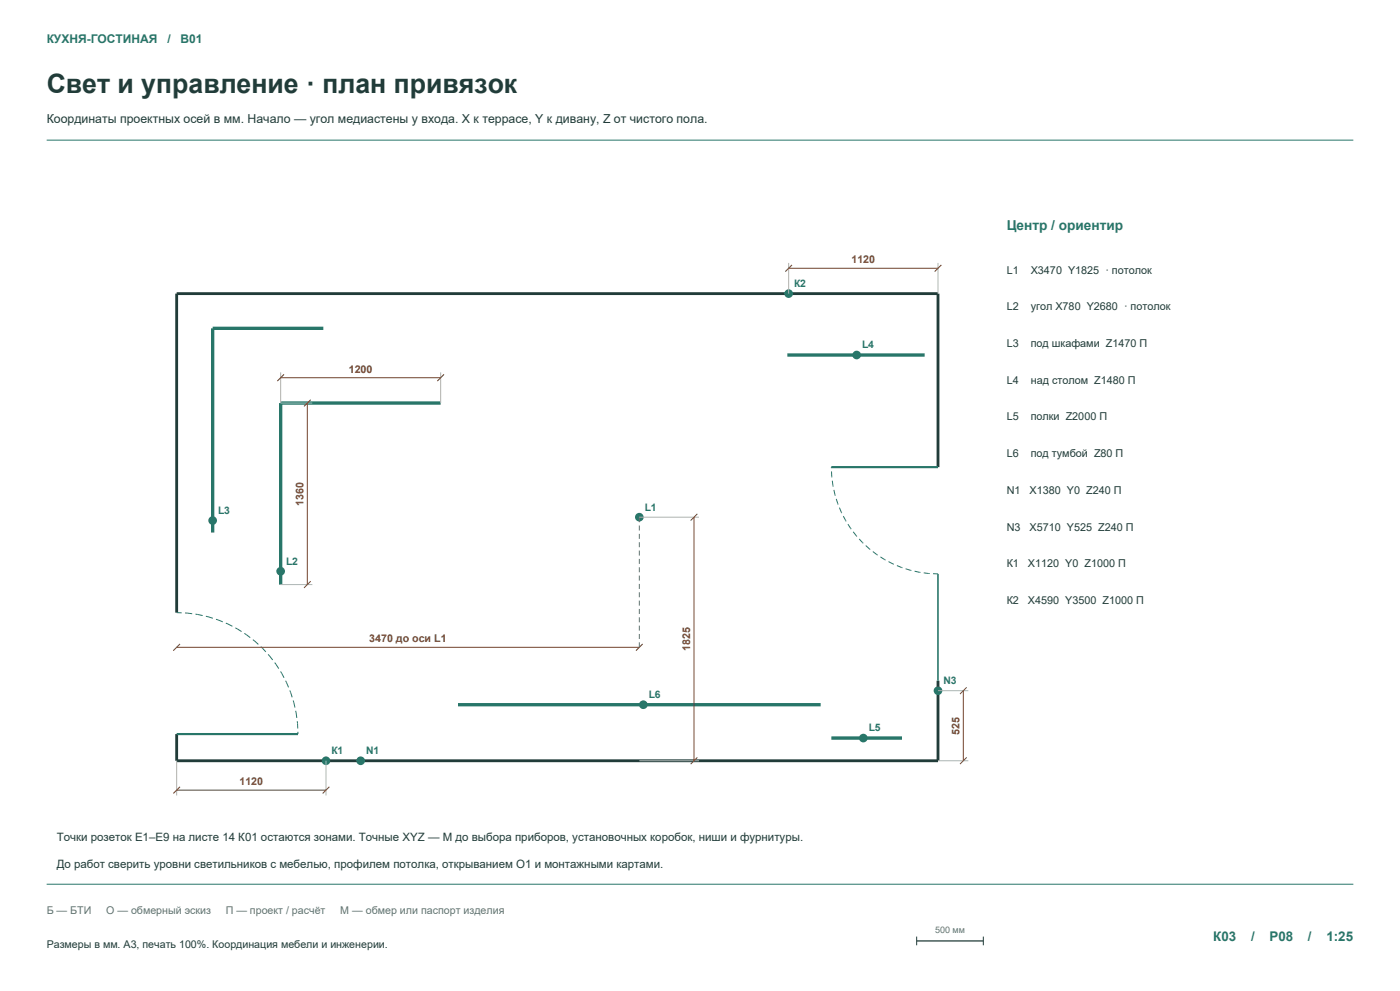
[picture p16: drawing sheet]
<svg xmlns="http://www.w3.org/2000/svg" width="420mm" height="297mm" viewBox="0 0 420 297" stroke-linecap="round" stroke-linejoin="round" font-family="sans-serif">
<defs><g id="words">
<text font-size="8" fill="#213c39" x="14" y="28">Свет и управление · план привязок</text>
<text font-size="4.1" fill="#287669" x="302" y="69">Центр / ориентир</text>
<g font-size="4" fill="#287669">
<text x="364" y="282">К03</text>
<text x="375.3" y="282">/</text>
<text x="380.8" y="282">Р08</text>
<text x="392.4" y="282">/</text>
<text x="397.9" y="282">1:25</text>
</g>
<text font-size="3.7" fill="#213c39" x="14" y="37">Координаты проектных осей в мм. Начало — угол медиастены у входа. X к террасе, Y к дивану, Z от чистого пола.</text>
<g font-size="3.6" fill="#287669">
<text x="14" y="13">КУХНЯ-ГОСТИНАЯ</text>
<text x="50.2" y="13">/</text>
<text x="54.2" y="13">B01</text>
</g>
<g font-size="3.5" fill="#213c39">
<text x="17" y="252">Точки розеток E1–E9 на листе 14 К01 остаются зонами. Точные XYZ — М до выбора приборов, установочных коробок, ниши и фурнитуры.</text>
<text x="17" y="260">До работ сверить уровни светильников с мебелью, профилем потолка, открыванием O1 и монтажными картами.</text>
</g>
<g font-size="3.3" fill="#213c39">
<text x="302" y="82">L1</text>
<text x="309.2" y="82">X3470 Y1825 · потолок</text>
<text x="302" y="93">L2</text>
<text x="309.2" y="93">угол X780 Y2680 · потолок</text>
<text x="302" y="104">L3</text>
<text x="309.2" y="104">под шкафами Z1470 П</text>
<text x="302" y="115">L4</text>
<text x="309.2" y="115">над столом Z1480 П</text>
<text x="302" y="126">L5</text>
<text x="309.2" y="126">полки Z2000 П</text>
<text x="302" y="137">L6</text>
<text x="309.2" y="137">под тумбой Z80 П</text>
<text x="302" y="148">N1</text>
<text x="308.9" y="148">X1380 Y0 Z240 П</text>
<text x="302" y="159">N3</text>
<text x="308.9" y="159">X5710 Y525 Z240 П</text>
<text x="302" y="170">К1</text>
<text x="308.4" y="170">X1120 Y0 Z1000 П</text>
<text x="302" y="181">К2</text>
<text x="308.4" y="181">X4590 Y3500 Z1000 П</text>
</g>
<g font-size="3.2" fill="#72442e">
<text x="255.4" y="78.9">1120</text>
<text x="104.6" y="111.7">1200</text>
<text x="91" y="151.6" transform="rotate(-90 91 151.6)">1360</text>
<text x="110.8" y="192.5">3470 до оси L1</text>
<text x="207" y="195.1" transform="rotate(-90 207 195.1)">1825</text>
<text x="287.8" y="220.2" transform="rotate(-90 287.8 220.2)">525</text>
<text x="71.8" y="235.3">1120</text>
</g>
<g font-size="3.2" fill="#64726f">
<text x="14" y="274">Б — БТИ</text>
<text x="31.9" y="274">О — обмерный эскиз</text>
<text x="67.7" y="274">П — проект / расчёт</text>
<text x="102.1" y="274">М — обмер или паспорт изделия</text>
</g>
<text font-size="3.2" fill="#213c39" x="14" y="284">Размеры в мм. A3, печать 100%. Координация мебели и инженерии.</text>
<g font-size="3.1" fill="#287669">
<text x="238.2" y="86">К2</text>
<text x="258.6" y="104.4">L4</text>
<text x="65.4" y="154">L3</text>
<text x="193.4" y="153">L1</text>
<text x="85.8" y="169.2">L2</text>
<text x="194.6" y="209.2">L6</text>
<text x="283" y="205">N3</text>
<text x="260.6" y="219.2">L5</text>
<text x="99.4" y="226">К1</text>
<text x="109.8" y="226">N1</text>
</g>
<text font-size="2.7" fill="#64726f" x="280.5" y="279.6">500 мм</text>
</g></defs>
<path d="M14 42h392M14 265h392" fill="none" stroke="#287669" stroke-width=".3"/>
<path d="M275 282h20" fill="none" stroke="#213c39" stroke-width=".38"/>
<path d="M275 280.7v2.6M295 280.7v2.6" fill="none" stroke="#213c39" stroke-width=".3"/>
<path d="M281.4 140v-52h-228.4v95.6M281.4 204v24h-228.4v-8" fill="none" stroke="#213c39" stroke-width=".85" stroke-linecap="butt"/>
<path d="M281.4 172v32" fill="none" stroke="#287669" stroke-width=".48"/>
<g fill="none" stroke="#287669" stroke-width=".3" stroke-dasharray="1.5 1" stroke-linecap="butt">
<path d="M249.5 142.8l-.1-2.8M249.9 145.6l-.4-2.8M250.5 148.3l-.6-2.7M251.3 150.9l-.8-2.6M252.4 153.5l-1.1-2.6M253.7 156l-1.3-2.5M255.2 158.4l-1.5-2.4M256.9 160.6l-1.7-2.2M258.8 162.6l-1.9-2M260.8 164.5l-2-1.9M263 166.2l-2.2-1.7M265.4 167.7l-2.4-1.5"/>
<path d="M267.9 169l-2.5-1.3M270.5 170.1l-2.6-1.1M273.1 170.9l-2.6-.8M275.8 171.5l-2.7-.6M278.6 171.9l-2.8-.4M281.4 172l-2.8-.1M53 183.6l3.2 .1M56.2 183.7l3.1 .5M59.3 184.2l3.1 .6M62.4 184.8l3 1M65.4 185.8l3 1.2M68.4 187l2.8 1.5"/>
<path d="M71.2 188.5l2.7 1.7M73.9 190.2l2.5 1.9M76.4 192.1l2.3 2.2M78.7 194.3l2.2 2.3M80.9 196.6l1.9 2.5M82.8 199.1l1.7 2.7M84.5 201.8l1.5 2.8M86 204.6l1.2 3M87.2 207.6l1 3M88.2 210.6l.6 3.1M88.8 213.7l.5 3.1M89.3 216.8l.1 3.2"/>
</g>
<path d="M249.4 140h32M53 220h36.4" fill="none" stroke="#287669" stroke-width=".65" stroke-linecap="butt"/>
<path d="M97 98.4h-33.2v61.2M236.2 106.4h41.2M132.2 120.8h-48v54.4M137.4 211.2h108.8M249.4 221.2h21.2" fill="none" stroke="#287669" stroke-width="1" stroke-linecap="butt"/>
<path d="M84.2 111.6v9.2h9.5M132.2 111.6v9.2M84.2 175.2h9.5" fill="none" stroke="#afb7ae" stroke-width=".3"/>
<path d="M84.2 113.2h48M93.2 119.8l-2 2M92.2 120.8v54.4M93.2 174.2l-2 2" fill="none" stroke="#72442e" stroke-width=".3"/>
<path d="M85.2 112.2l-2 2M133.2 112.2l-2 2" fill="none" stroke="#72442e" stroke-width=".32"/>
<g fill="#287669">
<circle cx="191.8" cy="155" r="1.3"/>
<circle cx="84.2" cy="171.2" r="1.3"/>
<circle cx="63.8" cy="156" r="1.3"/>
<circle cx="257" cy="106.4" r="1.3"/>
<circle cx="259" cy="221.2" r="1.3"/>
<circle cx="193" cy="211.2" r="1.3"/>
<circle cx="108.2" cy="228" r="1.3"/>
<circle cx="281.4" cy="207" r="1.3"/>
<circle cx="97.8" cy="228" r="1.3"/>
<circle cx="236.6" cy="88" r="1.3"/>
</g>
<path d="M236.6 80.4h44.8M208.2 155v73M209.2 154l-2 2M53 194h138.8M289 207v21M290 206l-2 2M53 236.8h44.8M209.2 227l-2 2M290 227l-2 2" fill="none" stroke="#72442e" stroke-width=".3"/>
<path d="M237.6 79.4l-2 2M282.4 79.4l-2 2M54 193l-2 2M192.8 193l-2 2M54 235.8l-2 2M98.8 235.8l-2 2" fill="none" stroke="#72442e" stroke-width=".32"/>
<path d="M191.8 194v-39" fill="none" stroke="#64726f" stroke-width=".3" stroke-dasharray="1.5 1" stroke-linecap="butt"/>
<path d="M236.6 78.8v9.2M281.4 78.8v9.2M191.8 155h17.9M281.4 207h9.1M53 228v10.4M97.8 228v10.4M191.8 228h17.9M281.4 228h9.1" fill="none" stroke="#afb7ae" stroke-width=".3"/>
<use href="#words"/>
</svg>
